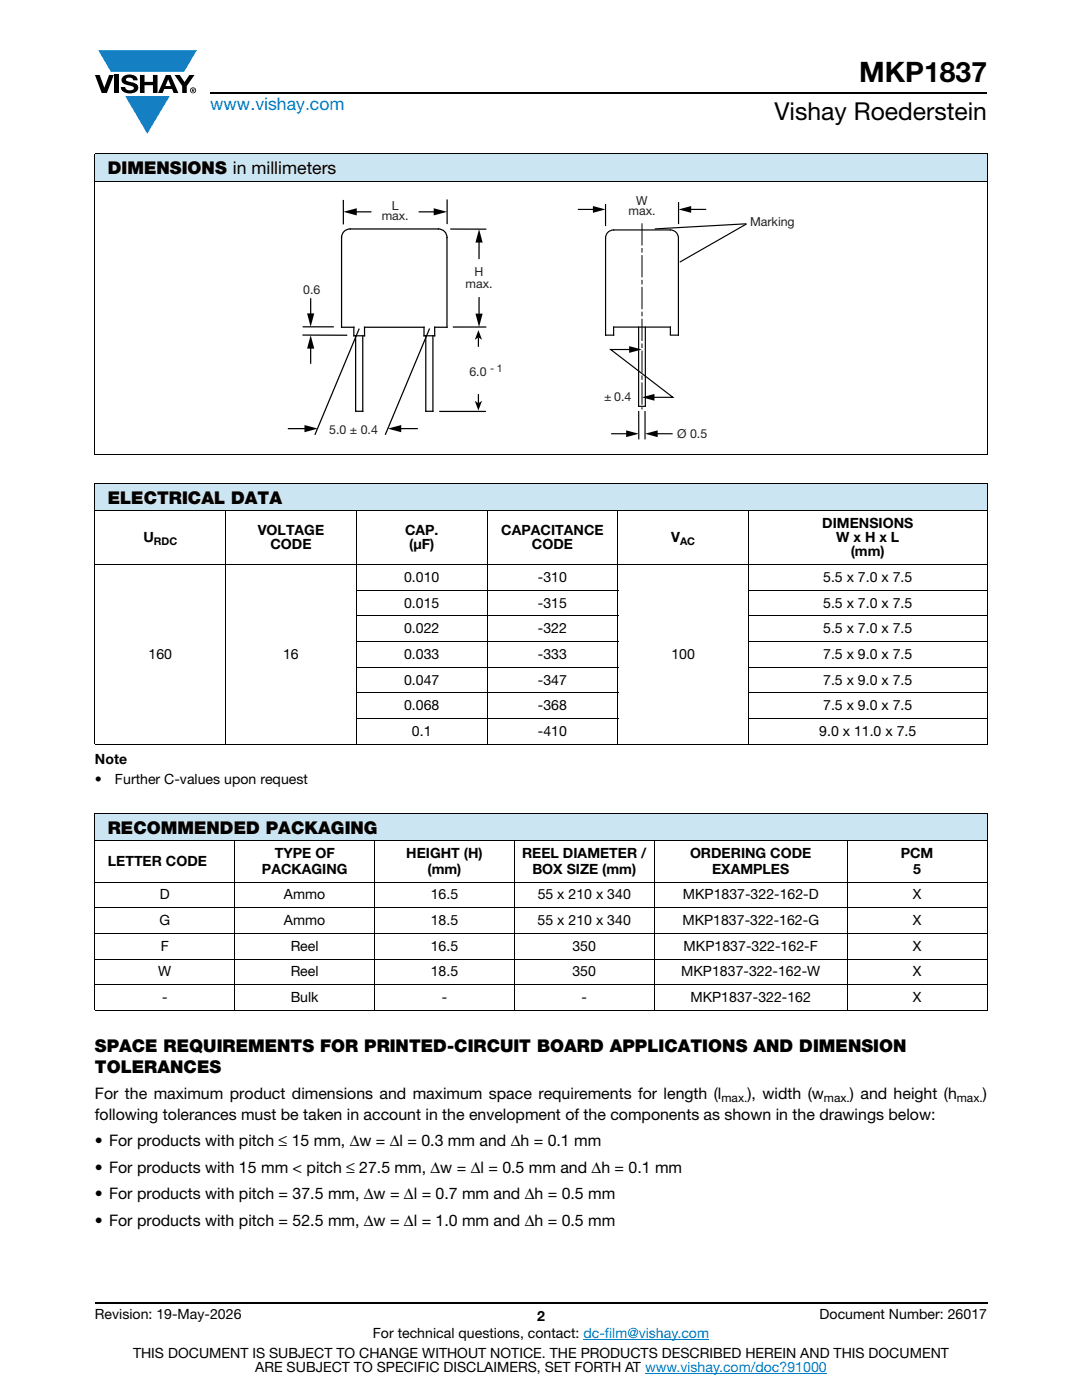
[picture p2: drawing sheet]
<svg xmlns="http://www.w3.org/2000/svg" width="216mm" height="279mm" viewBox="0 0 216 279" stroke-linecap="round" stroke-linejoin="round" font-family="sans-serif">
<defs><g id="words">
<text font-size="5.6" x="171.4" y="16.4">MKP1837</text>
<text font-size="4.9" x="154.5" y="24">Vishay Roederstein</text>
<text font-size="3.5" fill="#007ec4" x="42" y="21.9">www.vishay.com</text>
<g font-size="3.5">
<text x="21.5" y="34.8">DIMENSIONS in millimeters</text>
<text x="21.5" y="100.5">ELECTRICAL DATA</text>
<text x="21.5" y="166.4">RECOMMENDED PACKAGING</text>
<text x="18.9" y="210">SPACE REQUIREMENTS FOR PRINTED-CIRCUIT BOARD APPLICATIONS AND DIMENSION</text>
<text x="18.9" y="214.2">TOLERANCES</text>
</g>
<g font-size="3.2">
<text x="18.9" y="219.3">For the maximum product dimensions and maximum space requirements for length (l</text>
<text x="149.2" y="219.3">), width (w</text>
<text x="169.6" y="219.3">) and height (h</text>
<text x="196.1" y="219.3">)</text>
<text x="18.9" y="223.5">following tolerances must be taken in account in the envelopment of the components as shown in the drawings below:</text>
<text x="18.9" y="228.8">• For products with pitch ≤ 15 mm, Δw = Δl = 0.3 mm and Δh = 0.1 mm</text>
<text x="18.9" y="239.4">• For products with pitch = 37.5 mm, Δw = Δl = 0.7 mm and Δh = 0.5 mm</text>
<text x="18.9" y="234.1">• For products with 15 mm &lt; pitch ≤ 27.5 mm, Δw = Δl = 0.5 mm and Δh = 0.1 mm</text>
<text x="18.9" y="244.7">• For products with pitch = 52.5 mm, Δw = Δl = 1.0 mm and Δh = 0.5 mm</text>
</g>
<g font-size="2.8">
<text x="51.4" y="106.8">VOLTAGE</text>
<text x="80.8" y="106.8">CAP.</text>
<text x="100" y="106.8">CAPACITANCE</text>
<text x="164.1" y="105.4">DIMENSIONS</text>
<text x="28.6" y="108.2">U</text>
<text x="54" y="109.6">CODE</text>
<text x="81.6" y="109.6">(μF)</text>
<text x="106.1" y="109.6">CODE</text>
<text x="133.9" y="108.2">V</text>
<text x="166.9" y="108.2">W x H x L</text>
<text x="169.8" y="111">(mm)</text>
<text x="80.6" y="116.2">0.010</text>
<text x="107.3" y="116.2">-310</text>
<text x="164.3" y="116.2">5.5 x 7.0 x 7.5</text>
<text x="80.6" y="121.3">0.015</text>
<text x="107.3" y="121.3">-315</text>
<text x="164.3" y="121.3">5.5 x 7.0 x 7.5</text>
<text x="29.6" y="131.5">160</text>
<text x="56.5" y="131.5">16</text>
<text x="80.6" y="126.4">0.022</text>
<text x="80.6" y="131.5">0.033</text>
<text x="107.3" y="126.4">-322</text>
<text x="107.3" y="131.5">-333</text>
<text x="134" y="131.5">100</text>
<text x="164.3" y="126.4">5.5 x 7.0 x 7.5</text>
<text x="164.3" y="131.5">7.5 x 9.0 x 7.5</text>
<text x="80.6" y="136.6">0.047</text>
<text x="107.3" y="136.6">-347</text>
<text x="164.3" y="136.6">7.5 x 9.0 x 7.5</text>
<text x="80.6" y="141.7">0.068</text>
<text x="107.3" y="141.7">-368</text>
<text x="164.3" y="141.7">7.5 x 9.0 x 7.5</text>
<text x="82.2" y="146.9">0.1</text>
<text x="107.3" y="146.9">-410</text>
<text x="163.5" y="146.9">9.0 x 11.0 x 7.5</text>
<text x="18.9" y="152.5">Note</text>
<text x="18.9" y="156.4">•</text>
<text x="22.9" y="156.4">Further C-values upon request</text>
<text x="21.5" y="172.8">LETTER CODE</text>
<text x="54.8" y="171.2">TYPE OF</text>
<text x="81.1" y="171.2">HEIGHT (H)</text>
<text x="104.2" y="171.2">REEL DIAMETER /</text>
<text x="137.7" y="171.2">ORDERING CODE</text>
<text x="179.7" y="171.2">PCM</text>
<text x="31.9" y="179.5">D</text>
<text x="52.3" y="174.4">PACKAGING</text>
<text x="56.7" y="179.5">Ammo</text>
<text x="85.3" y="174.4">(mm)</text>
<text x="85.9" y="179.5">16.5</text>
<text x="106.2" y="174.4">BOX SIZE (mm)</text>
<text x="107.3" y="179.5">55 x 210 x 340</text>
<text x="136.2" y="179.5">MKP1837-322-162-D</text>
<text x="142.1" y="174.4">EXAMPLES</text>
<text x="182.2" y="179.5">X</text>
<text x="182.2" y="174.4">5</text>
<text x="31.8" y="184.6">G</text>
<text x="56.7" y="184.6">Ammo</text>
<text x="85.9" y="184.6">18.5</text>
<text x="107.3" y="184.6">55 x 210 x 340</text>
<text x="136.2" y="184.6">MKP1837-322-162-G</text>
<text x="182.1" y="184.6">X</text>
<text x="32.1" y="189.8">F</text>
<text x="58" y="189.8">Reel</text>
<text x="85.9" y="189.8">16.5</text>
<text x="114.2" y="189.8">350</text>
<text x="136.4" y="189.8">MKP1837-322-162-F</text>
<text x="182.1" y="189.8">X</text>
<text x="31.6" y="194.9">W</text>
<text x="58" y="194.9">Reel</text>
<text x="85.9" y="194.9">18.5</text>
<text x="114.2" y="194.9">350</text>
<text x="135.9" y="194.9">MKP1837-322-162-W</text>
<text x="182.2" y="194.9">X</text>
<text x="32.3" y="200">-</text>
<text x="58" y="200">Bulk</text>
<text x="88.1" y="200">-</text>
<text x="116" y="200">-</text>
<text x="137.8" y="200">MKP1837-322-162</text>
<text x="182.1" y="200">X</text>
<text x="18.9" y="263.3">Revision: 19-May-2026</text>
<text x="107.2" y="263.6">2</text>
<text x="163.6" y="263.3">Document Number: 26017</text>
<text x="74.4" y="267.1">For technical questions, contact: dc-film@vishay.com</text>
<text x="26.5" y="271">THIS DOCUMENT IS SUBJECT TO CHANGE WITHOUT NOTICE. THE PRODUCTS DESCRIBED HEREIN AND THIS DOCUMENT</text>
<text x="50.9" y="273.8">ARE SUBJECT TO SPECIFIC DISCLAIMERS, SET FORTH AT www.vishay.com/doc?91000</text>
</g>
<g font-size="2.5" fill="#231f20">
<text x="78.2" y="41.8">L</text>
<text x="127" y="40.9">W</text>
<text x="76.2" y="43.9">max.</text>
<text x="125.4" y="43">max.</text>
<text x="149.7" y="45.2">Marking</text>
<text x="60.5" y="58.7">0.6</text>
<text x="92.9" y="57.5">max.</text>
<text x="94.7" y="55">H</text>
<text x="93.7" y="75">6.0</text>
<text x="120.5" y="80.1">± 0.4</text>
<text x="65.7" y="86.6">5.0 ± 0.4</text>
<text x="135.1" y="87.5">Ø 0.5</text>
</g>
<g font-size="2.4">
<text x="144" y="219.8">max.</text>
<text x="164.4" y="219.8">max.</text>
<text x="190.9" y="219.8">max.</text>
</g>
<text font-size="2.1" fill="#231f20" x="97.8" y="74.2">- 1</text>
<g font-size="2.1">
<text x="30.7" y="108.7">RDC</text>
<text x="135.7" y="108.7">AC</text>
</g>
</g></defs>
<g fill="#147fc3">
<path d="M19.6 10h19.7l-2.6 4.3h-1.1h-13.5z"/>
<path d="M25 19.2h8.9l-4.5 7.5z"/>
</g>
<g fill="#000">
<path d="M18.9 15h1l.9 2.5 1-2.5h.9l-1.4 3.6h-1zM22.9 15h.9v3.6h-.9zM24.6 15.3a2.1 2.1 0 0 1 2.8 .3l.1 .4h-.9a.79 .79 0 0 0-.7-.5 .79 .79 0 0 0-.8 .4l.3 .3 1 .2a1.08 1.08 0 0 1 1.2 1 1.08 1.08 0 0 1-1.1 1.2 1.73 1.73 0 0 1-2.4-1.2h.9a.96 .96 0 0 0 .8 .6 .96 .96 0 0 0 .9-.4 1.31 1.31 0 0 0-1.2-.6 1.03 1.03 0 0 1-1.1-.6 1.03 1.03 0 0 1 .2-1.1zM27.9 15h.9v1.3h1.7v-1.3h.9v3.6h-.9v-1.6h-1.7v1.6h-.9zM34.8 15h1.1l.9 1.4 1-1.4h1l-1.5 2.2v1.4h-.9v-1.4z"/>
<path d="M33.6 15.9l.5 1.3h-1.1zM33.1 15l-1.6 3.6h1l.3-.8h1.5l.3 .8h1l-1.6-3.6z"/>
<path d="M38.4 17.8h.2v.2h-.2zM38.3 17.7v.7h.1v-.3l.4 .3-.2-.3 .2-.2-.1-.2z"/>
<path d="M38.1 18a.46 .46 0 0 1 .9 0 .46 .46 0 0 1-.9 0zM37.9 18a.6 .6 0 0 0 1.2 0 .6 .6 0 0 0-1.2 0z"/>
</g>
<path d="M42 18.6h155M18.9 260h178.1" fill="none" stroke="#000" stroke-width=".36"/>
<path d="M116.4 267.3h25.1M128.7 274h36.3" fill="none" stroke="#007ec4" stroke-width=".2"/>
<g fill="#cce5f3">
<path d="M18.9 30.7h178.1v5.5h-178.1z"/>
<path d="M18.9 96.4h178.1v5.5h-178.1z"/>
<path d="M18.9 162.3h178.1v5.5h-178.1z"/>
</g>
<g fill="none" stroke="#000" stroke-width=".2">
<path d="M18.9 30.7h178.1M18.9 36.2h178.1M18.9 30.8v59.9M197 30.8v59.9M18.9 90.8h178.1M18.9 96.4h178.1M18.9 96.5v51.9M197 96.5v51.9M18.9 101.9h178.1M18.9 112.7h178.1M45 101.9v46.7M71 117.8h52.4"/>
<path d="M71.1 101.9v46.7M97.2 101.9v46.7M123.3 101.9v46.7M149.3 117.8h47.7M149.4 101.9v46.7M71 122.9h52.4M71 128h52.4M71 133.2h52.4M71 138.3h52.4M149.3 122.9h47.7M149.3 128h47.7M149.3 133.2h47.7"/>
<path d="M149.3 138.3h47.7M18.9 148.5h178.1M71 143.4h52.4M149.3 143.4h47.7M18.9 162.3h178.1M18.9 167.8h178.1M18.9 176.1h178.1M18.9 162.3v39.2M46.8 167.7v34M74.7 167.7v34M102.6 167.7v34M130.5 167.7v34"/>
<path d="M169.1 167.7v34M197 162.3v39.2M18.9 181.2h178.1M18.9 186.3h178.1M18.9 191.4h178.1M18.9 196.5h178.1M18.9 201.6h178.1"/>
</g>
<g fill="none" stroke="#000" stroke-width=".25">
<path d="M68.5 39.9v4.9M89.2 39.8v4.9M62 59.5v3.5M68.7 46.2l.5-.4 .7-.1h17.6a1.71 1.71 0 0 1 1.7 1.7v17.9h-2.5v1.7h-2.1v-1.7h-11.9v1.7h-2.1v-1.7h-2.4v-17.9l.1-.7zM70.7 42.3h3.4M87 42.3h-3.5M89.8 45.7h7.2M95.6 47.9v3.8M95.6 59.3v3.8M60.3 66.9h9M60.4 65.2h6.2M62 69.1v3.5"/>
<path d="M71 67v15.1h1.4v-15.1M71.7 65.6l-8.9 21.2M85 67v15.1h1.4v-15.1M85.7 65.6l-8.8 21.2M95.5 67.3v1.9M95.5 78.6v1.9M96.9 65.3h-6.4M61.2 85.5h-3.6M83.3 85.5h-3.7M87.6 82.1h9.4"/>
</g>
<g fill="#000">
<path d="M68.5 42.3l2.7-.7v1.4zM86.5 41.6l2.7 .7-2.7 .7zM95.6 45.7l.7 2.7h-1.4zM118.3 41.1l2.5 .7-2.5 .7zM135.4 41.8l2.5-.7v1.4zM62 66.9l.7 2.7h-1.4zM61.3 62.5h1.4l-.7 2.7zM94.9 62.6h1.4l-.7 2.7zM125.5 69.1l2.6 .7-2.6 .6zM128.1 79.3l2.5-.7v1.4zM60.8 84.8l2.6 .7-2.6 .8zM77.4 85.5l2.7-.7v1.5z"/>
<path d="M124.9 85.9l2.6 .7-2.6 .6zM128.7 86.6l2.5-.7v1.3z"/>
</g>
<g fill="#000">
<path d="M95.5 65.9l.7 1.9-.7-.5-.8 .5z" fill-rule="evenodd"/>
<path d="M94.7 80l.8 .5 .7-.5-.7 1.9z" fill-rule="evenodd"/>
</g>
<g fill="none" stroke="#000" stroke-width=".23">
<path d="M118.8 41.8h-3.4M120.8 40.8v4.2M121.3 46.4l.5-.4 .6-.1h11.4a1.61 1.61 0 0 1 1.6 1.6v19.4h-1.6v-1.6h-11.4v1.6h-1.6v-19.4l.2-.6zM135.4 40.4v4.2M140.8 41.8h-3.3M148.9 44.7l-18.3 1M148.9 44.7l-13.3 7.6M126 69.8h-4.1l12.4 9.5h-4.2M127.4 65.3v15.8h1.4v-15.8M122.1 86.6h3.3M127.4 82l.1 5.7M128.7 82v5.7"/>
<path d="M130.8 86.6h3.3"/>
</g>
<path d="M128.1 44.7v36.9" fill="none" stroke="#000" stroke-width=".2" stroke-dasharray="4.2 .7 .7 .7"/>
<use href="#words"/>
</svg>
